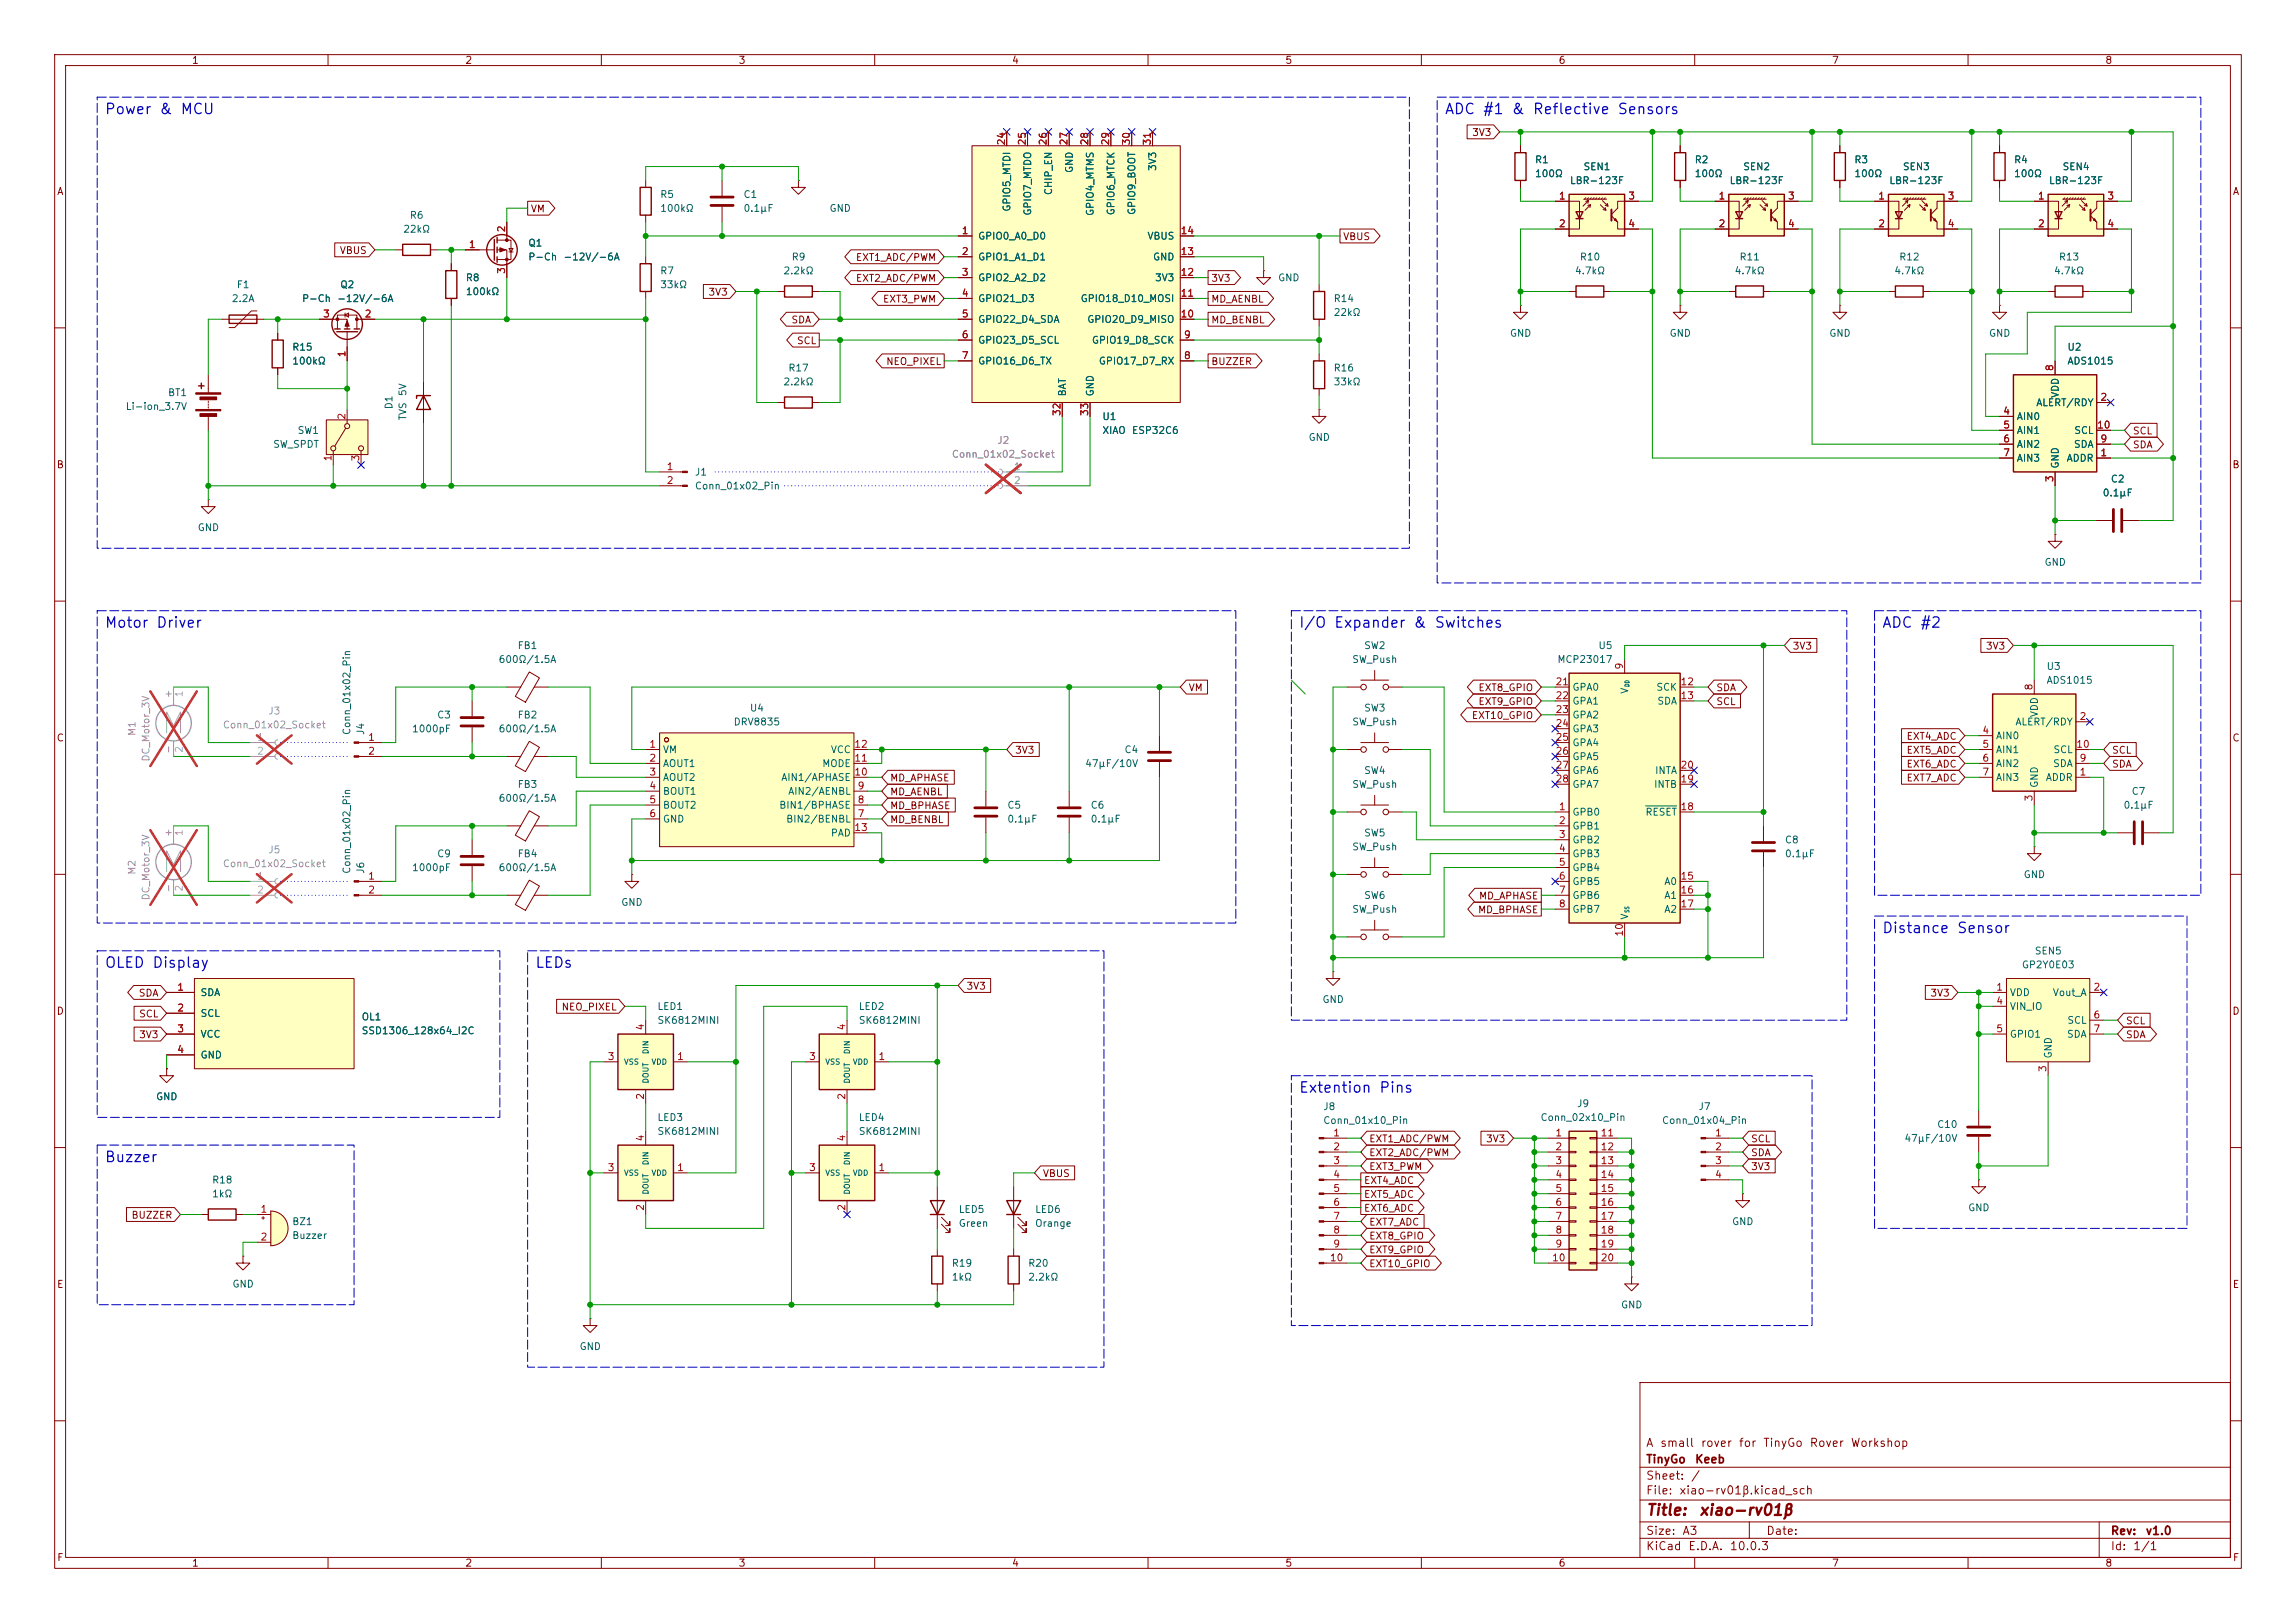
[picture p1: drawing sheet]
<svg xmlns="http://www.w3.org/2000/svg" width="420mm" height="297mm" viewBox="0 0 420 297" stroke-linecap="round" stroke-linejoin="round" font-family="sans-serif">
<defs><g id="words">
<g font-size="2" fill="#840000">
<text x="301" y="277.8">Title:</text>
<text x="310.7" y="277.8">xiao-rv01β</text>
</g>
<g font-size="1.9" fill="#0000c2">
<text x="19" y="21.4">Power &amp; MCU</text>
<text x="264.2" y="21.4">ADC #1 &amp; Reflective Sensors</text>
<text x="19" y="115.4">Motor Driver</text>
<text x="237.5" y="115.4">I/O Expander &amp; Switches</text>
<text x="344.2" y="115.4">ADC #2</text>
<text x="344.2" y="171.2">Distance Sensor</text>
<text x="19" y="177.6">OLED Display</text>
<text x="97.8" y="177.6">LEDs</text>
<text x="237.5" y="200.4">Extention Pins</text>
<text x="19" y="213.1">Buzzer</text>
</g>
<g font-size="1.5" fill="#840000">
<text x="301" y="268.1">TinyGo</text>
<text x="301" y="265.1">A</text>
<text x="303.6" y="265.1">small</text>
<text x="309.9" y="268.1">Keeb</text>
<text x="311" y="265.1">rover</text>
<text x="318" y="265.1">for</text>
<text x="322.4" y="265.1">TinyGo</text>
<text x="330.9" y="265.1">Rover</text>
<text x="338.4" y="265.1">Workshop</text>
<text x="301" y="273.8">File:</text>
<text x="301" y="271.1">Sheet:</text>
<text x="307.1" y="273.8">xiao-rv01β.kicad_sch</text>
<text x="309.2" y="271.1">/</text>
<text x="301" y="281.2">Size:</text>
<text x="307.6" y="281.2">A3</text>
<text x="323" y="281.2">Date:</text>
<text x="386" y="281.2">Rev:</text>
<text x="392.4" y="281.2">v1.0</text>
<text x="301" y="284">KiCad</text>
<text x="308.7" y="284">E.D.A.</text>
<text x="316.3" y="284">10.0.3</text>
<text x="386" y="284">Id:</text>
<text x="390.1" y="284">1/1</text>
</g>
<g font-size="1.3" fill="#840000">
<text x="35" y="12">1</text>
<text x="85" y="12">2</text>
<text x="135" y="12">3</text>
<text x="185" y="12">4</text>
<text x="235" y="12">5</text>
<text x="285" y="12">6</text>
<text x="335" y="12">7</text>
<text x="385" y="12">8</text>
<text x="269.2" y="25.2">3V3</text>
<text x="10.3" y="36">A</text>
<text x="408.3" y="36">A</text>
<text x="97" y="39.2">VM</text>
<text x="62" y="46.8">VBUS</text>
<text x="245.6" y="44.2">VBUS</text>
<text x="156.5" y="51.9">EXT2_ADC/PWM</text>
<text x="156.5" y="48.1">EXT1_ADC/PWM</text>
<text x="221.5" y="51.9">3V3</text>
<text x="129.5" y="54.4">3V3</text>
<text x="144.7" y="59.5">SDA</text>
<text x="161.4" y="55.7">EXT3_PWM</text>
<text x="221.5" y="59.5">MD_BENBL</text>
<text x="221.5" y="55.7">MD_AENBL</text>
<text x="145.7" y="63.3">SCL</text>
<text x="162" y="67.1">NEO_PIXEL</text>
<text x="221.5" y="67.1">BUZZER</text>
<text x="390" y="79.8">SCL</text>
<text x="390" y="82.3">SDA</text>
<text x="10.3" y="86">B</text>
<text x="408.2" y="86">B</text>
<text x="327.8" y="119.2">3V3</text>
<text x="363.2" y="119.2">3V3</text>
<text x="217.3" y="126.8">VM</text>
<text x="269.1" y="131.9">EXT10_GPIO</text>
<text x="270.3" y="129.3">EXT9_GPIO</text>
<text x="270.3" y="126.8">EXT8_GPIO</text>
<text x="313.8" y="129.3">SCL</text>
<text x="313.8" y="126.8">SDA</text>
<text x="10.3" y="136">C</text>
<text x="348.6" y="135.7">EXT4_ADC</text>
<text x="408.2" y="136">C</text>
<text x="162.7" y="143.3">MD_APHASE</text>
<text x="185.6" y="138.2">3V3</text>
<text x="348.6" y="138.2">EXT5_ADC</text>
<text x="348.6" y="143.3">EXT7_ADC</text>
<text x="348.6" y="140.8">EXT6_ADC</text>
<text x="386.2" y="140.8">SDA</text>
<text x="386.2" y="138.2">SCL</text>
<text x="162.7" y="145.8">MD_AENBL</text>
<text x="162.7" y="148.4">MD_BPHASE</text>
<text x="162.7" y="150.9">MD_BENBL</text>
<text x="270.3" y="167.4">MD_BPHASE</text>
<text x="270.4" y="164.9">MD_APHASE</text>
<text x="10.3" y="186">D</text>
<text x="25.3" y="182.7">SDA</text>
<text x="102.6" y="185.2">NEO_PIXEL</text>
<text x="176.7" y="181.4">3V3</text>
<text x="353" y="182.7">3V3</text>
<text x="408.2" y="186">D</text>
<text x="25.3" y="190.3">3V3</text>
<text x="25.3" y="186.5">SCL</text>
<text x="388.8" y="190.3">SDA</text>
<text x="388.8" y="187.8">SCL</text>
<text x="250.3" y="209.3">EXT1_ADC/PWM</text>
<text x="271.7" y="209.3">3V3</text>
<text x="320.2" y="209.3">SCL</text>
<text x="190.7" y="215.7">VBUS</text>
<text x="250.3" y="214.4">EXT3_PWM</text>
<text x="250.3" y="211.9">EXT2_ADC/PWM</text>
<text x="320.2" y="211.9">SDA</text>
<text x="320.2" y="214.4">3V3</text>
<text x="249.4" y="219.5">EXT5_ADC</text>
<text x="249.4" y="217">EXT4_ADC</text>
<text x="23.9" y="223.3">BUZZER</text>
<text x="249.4" y="222">EXT6_ADC</text>
<text x="250.3" y="227.1">EXT8_GPIO</text>
<text x="250.3" y="224.6">EXT7_ADC</text>
<text x="250.3" y="232.2">EXT10_GPIO</text>
<text x="250.3" y="229.7">EXT9_GPIO</text>
<text x="10.3" y="236">E</text>
<text x="408.3" y="236">E</text>
<text x="10.3" y="286">F</text>
<text x="35" y="287">1</text>
<text x="85" y="287">2</text>
<text x="135" y="287">3</text>
<text x="185" y="287">4</text>
<text x="235" y="287">5</text>
<text x="285" y="287">6</text>
<text x="335" y="287">7</text>
<text x="385" y="287">8</text>
<text x="408.3" y="286">F</text>
</g>
<g font-size="1.3" fill="#a90000">
<text x="184.1" y="26.7" transform="rotate(-90 184.1 26.7)">24</text>
<text x="187.9" y="26.7" transform="rotate(-90 187.9 26.7)">25</text>
<text x="191.7" y="26.7" transform="rotate(-90 191.7 26.7)">26</text>
<text x="195.6" y="26.7" transform="rotate(-90 195.6 26.7)">27</text>
<text x="199.4" y="26.7" transform="rotate(-90 199.4 26.7)">28</text>
<text x="203.2" y="26.7" transform="rotate(-90 203.2 26.7)">29</text>
<text x="207" y="26.7" transform="rotate(-90 207 26.7)">30</text>
<text x="210.8" y="26.7" transform="rotate(-90 210.8 26.7)">31</text>
<text x="285" y="36.8">1</text>
<text x="285" y="41.9">2</text>
<text x="297.7" y="36.8">3</text>
<text x="297.7" y="41.9">4</text>
<text x="314.3" y="36.8">1</text>
<text x="314.3" y="41.9">2</text>
<text x="327" y="36.8">3</text>
<text x="327" y="41.9">4</text>
<text x="343.5" y="36.8">1</text>
<text x="343.5" y="41.9">2</text>
<text x="356.2" y="36.8">3</text>
<text x="356.2" y="41.9">4</text>
<text x="372.7" y="36.8">1</text>
<text x="372.7" y="41.9">2</text>
<text x="385.4" y="36.8">3</text>
<text x="385.4" y="41.9">4</text>
<text x="85.7" y="45.7">1</text>
<text x="92.7" y="42.6" transform="rotate(-90 92.7 42.6)">2</text>
<text x="175.8" y="43.2">1</text>
<text x="175.8" y="47">2</text>
<text x="215.9" y="47">13</text>
<text x="215.9" y="43.2">14</text>
<text x="92.7" y="50.2" transform="rotate(-90 92.7 50.2)">3</text>
<text x="175.8" y="50.8">3</text>
<text x="215.9" y="50.8">12</text>
<text x="59" y="58.4">3</text>
<text x="66.6" y="58.4">2</text>
<text x="175.8" y="54.6">4</text>
<text x="175.8" y="58.4">5</text>
<text x="215.9" y="58.4">10</text>
<text x="215.9" y="54.6">11</text>
<text x="63.5" y="65.5" transform="rotate(-90 63.5 65.5)">1</text>
<text x="175.8" y="62.2">6</text>
<text x="216.5" y="62.2">9</text>
<text x="175.8" y="66">7</text>
<text x="216.5" y="66">8</text>
<text x="375.9" y="68" transform="rotate(-90 375.9 68)">8</text>
<text x="63.5" y="76.9" transform="rotate(-90 63.5 76.9)">2</text>
<text x="194.3" y="76.2" transform="rotate(-90 194.3 76.2)">32</text>
<text x="199.4" y="76.2" transform="rotate(-90 199.4 76.2)">33</text>
<text x="366.3" y="76.2">4</text>
<text x="384.1" y="73.6">2</text>
<text x="366.3" y="78.7">5</text>
<text x="366.3" y="81.3">6</text>
<text x="366.3" y="83.8">7</text>
<text x="383.5" y="78.7">10</text>
<text x="384.1" y="83.8">1</text>
<text x="384.1" y="81.3">9</text>
<text x="60.9" y="84.5" transform="rotate(-90 60.9 84.5)">1</text>
<text x="66" y="84.5" transform="rotate(-90 66 84.5)">3</text>
<text x="121.8" y="86.3">1</text>
<text x="121.8" y="88.9">2</text>
<text x="375.9" y="88.3" transform="rotate(-90 375.9 88.3)">3</text>
<text x="284.4" y="125.7">21</text>
<text x="297.2" y="122.6" transform="rotate(-90 297.2 122.6)">9</text>
<text x="307.3" y="125.7">12</text>
<text x="284.4" y="128.2">22</text>
<text x="284.4" y="130.8">23</text>
<text x="307.3" y="128.2">13</text>
<text x="372.1" y="126.4" transform="rotate(-90 372.1 126.4)">8</text>
<text x="67.2" y="135.9">1</text>
<text x="118.7" y="137.1">1</text>
<text x="156.2" y="137.1">12</text>
<text x="284.4" y="133.3">24</text>
<text x="284.4" y="135.9">25</text>
<text x="362.5" y="134.6">4</text>
<text x="362.5" y="137.1">5</text>
<text x="379.7" y="137.1">10</text>
<text x="380.3" y="132.1">2</text>
<text x="67.2" y="138.4">2</text>
<text x="118.7" y="139.7">2</text>
<text x="118.7" y="142.2">3</text>
<text x="156.2" y="142.2">10</text>
<text x="156.2" y="139.7">11</text>
<text x="284.4" y="138.4">26</text>
<text x="284.4" y="140.9">27</text>
<text x="284.4" y="143.5">28</text>
<text x="307.3" y="143.5">19</text>
<text x="307.3" y="140.9">20</text>
<text x="362.5" y="139.7">6</text>
<text x="362.5" y="142.2">7</text>
<text x="380.3" y="142.2">1</text>
<text x="380.3" y="139.7">9</text>
<text x="118.7" y="144.8">4</text>
<text x="118.7" y="147.3">5</text>
<text x="118.7" y="149.8">6</text>
<text x="156.8" y="149.8">7</text>
<text x="156.8" y="147.3">8</text>
<text x="156.8" y="144.8">9</text>
<text x="285" y="148.6">1</text>
<text x="307.3" y="148.6">18</text>
<text x="372.1" y="146.8" transform="rotate(-90 372.1 146.8)">3</text>
<text x="156.2" y="152.4">13</text>
<text x="285" y="151.1">2</text>
<text x="285" y="153.6">3</text>
<text x="67.2" y="161.3">1</text>
<text x="285" y="156.2">4</text>
<text x="285" y="158.7">5</text>
<text x="285" y="161.3">6</text>
<text x="307.3" y="161.3">15</text>
<text x="67.2" y="163.8">2</text>
<text x="285" y="163.8">7</text>
<text x="285" y="166.3">8</text>
<text x="307.3" y="163.8">16</text>
<text x="307.3" y="166.3">17</text>
<text x="297.2" y="171.5" transform="rotate(-90 297.2 171.5)">10</text>
<text x="32.3" y="181.6">1</text>
<text x="32.3" y="185.4">2</text>
<text x="365.1" y="181.6">1</text>
<text x="365.1" y="184.1">4</text>
<text x="382.8" y="181.6">2</text>
<text x="32.3" y="189.2">3</text>
<text x="118.1" y="188.7" transform="rotate(-90 118.1 188.7)">4</text>
<text x="154.9" y="188.7" transform="rotate(-90 154.9 188.7)">4</text>
<text x="365.1" y="189.2">5</text>
<text x="382.8" y="186.7">6</text>
<text x="382.8" y="189.2">7</text>
<text x="32.3" y="193">4</text>
<text x="111.1" y="194.3">3</text>
<text x="123.8" y="194.3">1</text>
<text x="147.9" y="194.3">3</text>
<text x="160.6" y="194.3">1</text>
<text x="374.6" y="196.3" transform="rotate(-90 374.6 196.3)">3</text>
<text x="118.1" y="201.4" transform="rotate(-90 118.1 201.4)">2</text>
<text x="154.9" y="201.4" transform="rotate(-90 154.9 201.4)">2</text>
<text x="118.1" y="209" transform="rotate(-90 118.1 209)">4</text>
<text x="154.9" y="209" transform="rotate(-90 154.9 209)">4</text>
<text x="243.8" y="208.3">1</text>
<text x="284.4" y="208.3">1</text>
<text x="292.7" y="208.3">11</text>
<text x="313.6" y="208.3">1</text>
<text x="111.1" y="214.6">3</text>
<text x="123.8" y="214.6">1</text>
<text x="147.9" y="214.6">3</text>
<text x="160.6" y="214.6">1</text>
<text x="243.8" y="210.8">2</text>
<text x="243.8" y="213.3">3</text>
<text x="243.8" y="215.9">4</text>
<text x="284.4" y="210.8">2</text>
<text x="284.4" y="213.3">3</text>
<text x="284.4" y="215.9">4</text>
<text x="292.7" y="210.8">12</text>
<text x="292.7" y="213.3">13</text>
<text x="292.7" y="215.9">14</text>
<text x="313.6" y="210.8">2</text>
<text x="313.6" y="213.3">3</text>
<text x="313.6" y="215.9">4</text>
<text x="118.1" y="221.7" transform="rotate(-90 118.1 221.7)">2</text>
<text x="154.9" y="221.7" transform="rotate(-90 154.9 221.7)">2</text>
<text x="243.8" y="218.4">5</text>
<text x="243.8" y="221">6</text>
<text x="284.4" y="218.4">5</text>
<text x="284.4" y="221">6</text>
<text x="292.7" y="218.4">15</text>
<text x="292.7" y="221">16</text>
<text x="47.6" y="222.2">1</text>
<text x="47.6" y="227.3">2</text>
<text x="243.8" y="223.5">7</text>
<text x="243.8" y="226">8</text>
<text x="284.4" y="223.5">7</text>
<text x="284.4" y="226">8</text>
<text x="292.7" y="223.5">17</text>
<text x="292.7" y="226">18</text>
<text x="243.2" y="231.1">10</text>
<text x="243.8" y="228.6">9</text>
<text x="283.8" y="231.1">10</text>
<text x="284.4" y="228.6">9</text>
<text x="292.7" y="228.6">19</text>
<text x="292.7" y="231.1">20</text>
</g>
<g font-size="1.3" fill="#006464">
<text x="192.7" y="35.8" transform="rotate(-90 192.7 35.8)">CHIP_EN</text>
<text x="196.6" y="31.8" transform="rotate(-90 196.6 31.8)">GND</text>
<text x="211.8" y="31.4" transform="rotate(-90 211.8 31.4)">3V3</text>
<text x="280.7" y="30.2">R1</text>
<text x="280.7" y="32.7">100Ω</text>
<text x="287.1" y="34">LBR-123F</text>
<text x="289.5" y="31.5">SEN1</text>
<text x="309.9" y="30.2">R2</text>
<text x="309.9" y="32.7">100Ω</text>
<text x="316.3" y="34">LBR-123F</text>
<text x="318.8" y="31.5">SEN2</text>
<text x="339.1" y="30.2">R3</text>
<text x="339.1" y="32.7">100Ω</text>
<text x="345.5" y="34">LBR-123F</text>
<text x="348" y="31.5">SEN3</text>
<text x="368.3" y="30.2">R4</text>
<text x="368.3" y="32.7">100Ω</text>
<text x="374.7" y="34">LBR-123F</text>
<text x="377.2" y="31.5">SEN4</text>
<text x="74.9" y="40.3">R6</text>
<text x="120.7" y="36.5">R5</text>
<text x="120.7" y="39.1">100kΩ</text>
<text x="135.9" y="36.5">C1</text>
<text x="135.9" y="39.1">0.1μF</text>
<text x="151.6" y="39.1">GND</text>
<text x="185.1" y="38.8" transform="rotate(-90 185.1 38.8)">GPIO5_MTDI</text>
<text x="188.9" y="39.6" transform="rotate(-90 188.9 39.6)">GPIO7_MTDO</text>
<text x="200.4" y="39.6" transform="rotate(-90 200.4 39.6)">GPIO4_MTMS</text>
<text x="204.2" y="39.5" transform="rotate(-90 204.2 39.5)">GPIO6_MTCK</text>
<text x="208" y="39.4" transform="rotate(-90 208 39.4)">GPIO9_BOOT</text>
<text x="73.6" y="42.9">22kΩ</text>
<text x="96.5" y="45.4">Q1</text>
<text x="96.5" y="48">P-Ch</text>
<text x="103" y="48">-12V/-6A</text>
<text x="144.7" y="48">R9</text>
<text x="178.8" y="44.2">GPIO0_A0_D0</text>
<text x="178.8" y="48">GPIO1_A1_D1</text>
<text x="209.8" y="44.2">VBUS</text>
<text x="210.8" y="48">GND</text>
<text x="288.9" y="48">R10</text>
<text x="318.1" y="48">R11</text>
<text x="347.3" y="48">R12</text>
<text x="376.5" y="48">R13</text>
<text x="43.2" y="53">F1</text>
<text x="62.1" y="53">Q2</text>
<text x="85.1" y="51.8">R8</text>
<text x="120.7" y="50.5">R7</text>
<text x="120.7" y="53">33kΩ</text>
<text x="143.2" y="50.5">2.2kΩ</text>
<text x="178.8" y="51.8">GPIO2_A2_D2</text>
<text x="211.2" y="51.8">3V3</text>
<text x="233.7" y="51.8">GND</text>
<text x="288" y="50.5">4.7kΩ</text>
<text x="317.2" y="50.5">4.7kΩ</text>
<text x="346.4" y="50.5">4.7kΩ</text>
<text x="375.6" y="50.5">4.7kΩ</text>
<text x="42.3" y="55.6">2.2A</text>
<text x="55.1" y="55.6">P-Ch</text>
<text x="61.6" y="55.6">-12V/-6A</text>
<text x="85.1" y="54.3">100kΩ</text>
<text x="178.8" y="55.6">GPIO21_D3</text>
<text x="178.8" y="59.4">GPIO22_D4_SDA</text>
<text x="197.6" y="55.6">GPIO18_D10_MOSI</text>
<text x="198.8" y="59.4">GPIO20_D9_MISO</text>
<text x="243.8" y="58.1">22kΩ</text>
<text x="243.8" y="55.6">R14</text>
<text x="53.3" y="64.5">R15</text>
<text x="178.8" y="63.2">GPIO23_D5_SCL</text>
<text x="199.6" y="63.2">GPIO19_D8_SCK</text>
<text x="276.1" y="61.9">GND</text>
<text x="305.3" y="61.9">GND</text>
<text x="334.5" y="61.9">GND</text>
<text x="363.7" y="61.9">GND</text>
<text x="378.1" y="64.5">U2</text>
<text x="53.3" y="67">100kΩ</text>
<text x="143.2" y="70.8">2.2kΩ</text>
<text x="144.1" y="68.3">R17</text>
<text x="178.8" y="67">GPIO16_D6_TX</text>
<text x="200.9" y="67">GPIO17_D7_RX</text>
<text x="243.8" y="70.8">33kΩ</text>
<text x="243.8" y="68.3">R16</text>
<text x="378.1" y="67">ADS1015</text>
<text x="22.9" y="75.3">Li-ion_3.7V</text>
<text x="30.6" y="72.8">BT1</text>
<text x="72.1" y="75" transform="rotate(-90 72.1 75)">D1</text>
<text x="74.6" y="77" transform="rotate(-90 74.6 77)">TVS</text>
<text x="74.6" y="72.6" transform="rotate(-90 74.6 72.6)">5V</text>
<text x="195.3" y="72.6" transform="rotate(-90 195.3 72.6)">BAT</text>
<text x="200.4" y="72.6" transform="rotate(-90 200.4 72.6)">GND</text>
<text x="201.5" y="77.2">U1</text>
<text x="368.8" y="77.2">AIN0</text>
<text x="372.4" y="74.6">ALERT/RDY</text>
<text x="376.9" y="72.9" transform="rotate(-90 376.9 72.9)">VDD</text>
<text x="49.9" y="82.3">SW_SPDT</text>
<text x="54.3" y="79.7">SW1</text>
<text x="201.5" y="79.7">XIAO</text>
<text x="206.9" y="79.7">ESP32C6</text>
<text x="239.3" y="81">GND</text>
<text x="368.8" y="79.7">AIN1</text>
<text x="368.8" y="82.3">AIN2</text>
<text x="379.3" y="82.3">SDA</text>
<text x="379.3" y="79.7">SCL</text>
<text x="127" y="87.3">J1</text>
<text x="127" y="89.9">Conn_01x02_Pin</text>
<text x="368.8" y="84.8">AIN3</text>
<text x="376.9" y="85.9" transform="rotate(-90 376.9 85.9)">GND</text>
<text x="377.9" y="84.8">ADDR</text>
<text x="386" y="88.6">C2</text>
<text x="384.5" y="91.1">0.1μF</text>
<text x="36.1" y="97.5">GND</text>
<text x="373.9" y="103.8">GND</text>
<text x="94.6" y="119.1">FB1</text>
<text x="249.4" y="119.1">SW2</text>
<text x="292.3" y="119.1">U5</text>
<text x="91.1" y="121.6">600Ω/1.5A</text>
<text x="247.2" y="121.6">SW_Push</text>
<text x="284.8" y="121.6">MCP23017</text>
<text x="374.3" y="125.4">ADS1015</text>
<text x="374.3" y="122.9">U3</text>
<text x="79.9" y="131.8">C3</text>
<text x="94.6" y="131.8">FB2</text>
<text x="137.1" y="130.5">U4</text>
<text x="249.4" y="130.5">SW3</text>
<text x="287.5" y="126.7">GPA0</text>
<text x="287.5" y="129.2">GPA1</text>
<text x="287.5" y="131.8">GPA2</text>
<text x="298.2" y="127.1" transform="rotate(-90 298.2 127.1)">V</text>
<text x="302.9" y="126.7">SCK</text>
<text x="303.1" y="129.2">SDA</text>
<text x="373.1" y="131.3" transform="rotate(-90 373.1 131.3)">VDD</text>
<text x="64.4" y="134.6" transform="rotate(-90 64.4 134.6)">Conn_01x02_Pin</text>
<text x="66.9" y="134.6" transform="rotate(-90 66.9 134.6)">J4</text>
<text x="75.3" y="134.3">1000pF</text>
<text x="91.1" y="134.3">600Ω/1.5A</text>
<text x="134.1" y="133.1">DRV8835</text>
<text x="247.2" y="133.1">SW_Push</text>
<text x="287.5" y="134.3">GPA3</text>
<text x="287.5" y="136.9">GPA4</text>
<text x="365" y="135.6">AIN0</text>
<text x="368.6" y="133.1">ALERT/RDY</text>
<text x="121.2" y="138.1">VM</text>
<text x="121.2" y="140.7">AOUT1</text>
<text x="121.2" y="143.2">AOUT2</text>
<text x="142.8" y="143.2">AIN1/APHASE</text>
<text x="150.3" y="140.7">MODE</text>
<text x="151.9" y="138.1">VCC</text>
<text x="198.4" y="140.7">47µF/10V</text>
<text x="205.6" y="138.1">C4</text>
<text x="249.4" y="141.9">SW4</text>
<text x="287.5" y="139.4">GPA5</text>
<text x="287.5" y="141.9">GPA6</text>
<text x="302.6" y="141.9">INTA</text>
<text x="365" y="138.1">AIN1</text>
<text x="365" y="140.7">AIN2</text>
<text x="365" y="143.2">AIN3</text>
<text x="374.1" y="143.2">ADDR</text>
<text x="375.5" y="140.7">SDA</text>
<text x="375.5" y="138.1">SCL</text>
<text x="91.1" y="147">600Ω/1.5A</text>
<text x="94.6" y="144.5">FB3</text>
<text x="121.2" y="145.8">BOUT1</text>
<text x="121.2" y="148.3">BOUT2</text>
<text x="142.4" y="148.3">BIN1/BPHASE</text>
<text x="144.1" y="145.8">AIN2/AENBL</text>
<text x="184.2" y="148.3">C5</text>
<text x="199.4" y="148.3">C6</text>
<text x="247.2" y="144.5">SW_Push</text>
<text x="287.5" y="149.6">GPB0</text>
<text x="287.5" y="144.5">GPA7</text>
<text x="300.9" y="149.6">RESET</text>
<text x="302.5" y="144.5">INTB</text>
<text x="373.1" y="144.3" transform="rotate(-90 373.1 144.3)">GND</text>
<text x="388.3" y="148.3">0.1μF</text>
<text x="389.8" y="145.8">C7</text>
<text x="121.2" y="150.8">GND</text>
<text x="143.7" y="150.8">BIN2/BENBL</text>
<text x="151.9" y="153.4">PAD</text>
<text x="184.2" y="150.8">0.1μF</text>
<text x="199.4" y="150.8">0.1μF</text>
<text x="247.2" y="155.9">SW_Push</text>
<text x="249.4" y="153.4">SW5</text>
<text x="287.5" y="152.1">GPB1</text>
<text x="287.5" y="154.6">GPB2</text>
<text x="326.4" y="154.6">C8</text>
<text x="64.4" y="160" transform="rotate(-90 64.4 160)">Conn_01x02_Pin</text>
<text x="66.9" y="160" transform="rotate(-90 66.9 160)">J6</text>
<text x="75.3" y="159.7">1000pF</text>
<text x="79.9" y="157.2">C9</text>
<text x="91.1" y="159.7">600Ω/1.5A</text>
<text x="94.6" y="157.2">FB4</text>
<text x="287.5" y="157.2">GPB3</text>
<text x="287.5" y="159.7">GPB4</text>
<text x="326.4" y="157.2">0.1μF</text>
<text x="370.1" y="161">GND</text>
<text x="113.5" y="166.1">GND</text>
<text x="247.2" y="167.3">SW_Push</text>
<text x="249.4" y="164.8">SW6</text>
<text x="287.5" y="162.3">GPB5</text>
<text x="287.5" y="164.8">GPB6</text>
<text x="287.5" y="167.3">GPB7</text>
<text x="304.3" y="162.3">A0</text>
<text x="304.3" y="164.8">A1</text>
<text x="304.3" y="167.3">A2</text>
<text x="298.2" y="168.4" transform="rotate(-90 298.2 168.4)">V</text>
<text x="369.7" y="177.5">GP2Y0E03</text>
<text x="372.1" y="175">SEN5</text>
<text x="36.6" y="182.6">SDA</text>
<text x="120.2" y="185.1">LED1</text>
<text x="157" y="185.1">LED2</text>
<text x="241.8" y="183.9">GND</text>
<text x="367.5" y="182.6">VDD</text>
<text x="367.5" y="185.1">VIN_IO</text>
<text x="375.4" y="182.6">Vout_A</text>
<text x="36.6" y="186.4">SCL</text>
<text x="36.6" y="190.2">VCC</text>
<text x="66" y="187">OL1</text>
<text x="66" y="189.6">SSD1306_128x64_I2C</text>
<text x="120.2" y="187.7">SK6812MINI</text>
<text x="157" y="187.7">SK6812MINI</text>
<text x="367.5" y="190.2">GPIO1</text>
<text x="378" y="190.2">SDA</text>
<text x="378.1" y="187.7">SCL</text>
<text x="36.6" y="194">GND</text>
<text x="375.6" y="193.8" transform="rotate(-90 375.6 193.8)">GND</text>
<text x="28.4" y="201.6">GND</text>
<text x="241.9" y="203.4">J8</text>
<text x="288.4" y="202.9">J9</text>
<text x="310.6" y="203.4">J7</text>
<text x="120.2" y="205.4">LED3</text>
<text x="120.2" y="208">SK6812MINI</text>
<text x="157" y="205.4">LED4</text>
<text x="157" y="208">SK6812MINI</text>
<text x="241.9" y="206">Conn_01x10_Pin</text>
<text x="281.7" y="205.4">Conn_02x10_Pin</text>
<text x="303.9" y="206">Conn_01x04_Pin</text>
<text x="348.3" y="209.3">47µF/10V</text>
<text x="354.2" y="206.7">C10</text>
<text x="38.7" y="216.9">R18</text>
<text x="38.7" y="219.4">1kΩ</text>
<text x="359.9" y="222">GND</text>
<text x="53.3" y="224.5">BZ1</text>
<text x="53.3" y="227">Buzzer</text>
<text x="175.3" y="222.3">LED5</text>
<text x="175.3" y="224.8">Green</text>
<text x="189.2" y="224.8">Orange</text>
<text x="189.2" y="222.3">LED6</text>
<text x="316.7" y="224.5">GND</text>
<text x="174" y="232.1">R19</text>
<text x="188" y="232.1">R20</text>
<text x="42.4" y="235.9">GND</text>
<text x="174" y="234.7">1kΩ</text>
<text x="188" y="234.7">2.2kΩ</text>
<text x="296.4" y="239.7">GND</text>
<text x="105.9" y="247.4">GND</text>
</g>
<g font-size="1.3" fill="#989898">
<text x="182.3" y="81.5">J2</text>
<text x="174" y="84.1">Conn_01x02_Socket</text>
<text x="31.7" y="127.9" transform="rotate(-90 31.7 127.9)">+</text>
<text x="49" y="131.1">J3</text>
<text x="25.1" y="134.8" transform="rotate(-90 25.1 134.8)">M1</text>
<text x="40.7" y="133.6">Conn_01x02_Socket</text>
<text x="27.6" y="139.5" transform="rotate(-90 27.6 139.5)">DC_Motor_3V</text>
<text x="31.7" y="138" transform="rotate(-90 31.7 138)">-</text>
<text x="31.7" y="153.3" transform="rotate(-90 31.7 153.3)">+</text>
<text x="25.1" y="160.2" transform="rotate(-90 25.1 160.2)">M2</text>
<text x="40.7" y="159">Conn_01x02_Socket</text>
<text x="49" y="156.5">J5</text>
<text x="27.6" y="164.9" transform="rotate(-90 27.6 164.9)">DC_Motor_3V</text>
<text x="31.7" y="163.4" transform="rotate(-90 31.7 163.4)">-</text>
</g>
<g font-size="1.3" fill="#aaa">
<text x="185.3" y="86.3">1</text>
<text x="185.3" y="88.9">2</text>
<text x="33.7" y="127.7" transform="rotate(-90 33.7 127.7)">1</text>
<text x="33.7" y="137.9" transform="rotate(-90 33.7 137.9)">2</text>
<text x="46.9" y="135.9">1</text>
<text x="46.9" y="138.4">2</text>
<text x="33.7" y="153.1" transform="rotate(-90 33.7 153.1)">1</text>
<text x="46.9" y="161.3">1</text>
<text x="33.7" y="163.3" transform="rotate(-90 33.7 163.3)">2</text>
<text x="46.9" y="163.8">2</text>
</g>
<g font-size="1" fill="#006464">
<text x="114" y="195.1">VSS</text>
<text x="118.9" y="193" transform="rotate(-90 118.9 193)">DIN</text>
<text x="119.1" y="195.1">VDD</text>
<text x="150.9" y="195.1">VSS</text>
<text x="155.7" y="193" transform="rotate(-90 155.7 193)">DIN</text>
<text x="155.9" y="195.1">VDD</text>
<text x="118.9" y="198.4" transform="rotate(-90 118.9 198.4)">DOUT</text>
<text x="155.7" y="198.4" transform="rotate(-90 155.7 198.4)">DOUT</text>
<text x="114" y="215.4">VSS</text>
<text x="118.9" y="213.3" transform="rotate(-90 118.9 213.3)">DIN</text>
<text x="119.1" y="215.4">VDD</text>
<text x="150.9" y="215.4">VSS</text>
<text x="155.7" y="213.3" transform="rotate(-90 155.7 213.3)">DIN</text>
<text x="155.9" y="215.4">VDD</text>
<text x="118.9" y="218.7" transform="rotate(-90 118.9 218.7)">DOUT</text>
<text x="155.7" y="218.7" transform="rotate(-90 155.7 218.7)">DOUT</text>
</g>
<g font-size=".8" fill="#006464">
<text x="298.2" y="125.8" transform="rotate(-90 298.2 125.8)">DD</text>
<text x="298.2" y="167.1" transform="rotate(-90 298.2 167.1)">SS</text>
</g>
</g></defs>
<g fill="none" stroke="#840000" stroke-width=".18">
<path d="M10 10h400v277h-400zM12 12h396v273h-396zM60 10v2M110 10v2M160 10v2M210 10v2M260 10v2M310 10v2M360 10v2M10 60h2M408 60h2M10 110h2"/>
<path d="M408 110h2M10 160h2M408 160h2M10 210h2M408 210h2M300 253h108v32h-108zM10 260h2M300 278.5h108M300 274.5h108M300 268.5h108M320 278.5v3M384 278.5v6.5"/>
<path d="M408 260h2M60 285v2M110 285v2M160 285v2M210 285v2M260 285v2M300 281.5h108M310 285v2M360 285v2"/>
</g>
<path d="M287 123.2h20.3v45.7h-20.3z" fill="#ffffc2"/>
<path d="M287 123.2h20.3v45.7h-20.3z" fill="none" stroke="#840000" stroke-width=".25"/>
<g fill="none" stroke="#840000" stroke-width=".18">
<path d="M284.5 125.7h2.5M284.5 128.3h2.5M284.5 130.8h2.5M284.5 133.4h2.5M284.5 135.9h2.5M284.5 138.4h2.5M297.2 120.7v2.5M307.3 125.7h2.6M307.3 128.3h2.6M284.5 148.6h2.5M284.5 151.1h2.5M284.5 153.7h2.5"/>
<path d="M284.5 156.2h2.5M284.5 158.8h2.5M284.5 143.5h2.5M284.5 141h2.5M307.3 148.6h2.6M307.3 143.5h2.6M307.3 141h2.6M284.5 161.3h2.5M284.5 163.8h2.5M284.5 166.4h2.5M297.2 168.9v2.6M307.3 161.3h2.6"/>
<path d="M307.3 163.8h2.6M307.3 166.4h2.6"/>
</g>
<path d="M301 147.5h5.7" fill="none" stroke="#006464" stroke-width=".18"/>
<path d="M374.6 35.6h10.2v7.6h-10.2z" fill="#ffffc2"/>
<g fill="none" stroke="#840000" stroke-width=".18">
<path d="M372.1 36.8h4.5v5.1h-4.5M377.3 36.4h4.2M377.7 36.8l.5-.1-1 1M377.7 36.2l-.3 .2M378.1 37.6l.5-.1-1 1M378.2 36.2l-.2 .2M378.2 36.7l-.1 .5M378.6 37.5l-.1 .5M378.7 36.2l-.2 .2M379.2 36.2l-.2 .2M379.7 36.2l-.2 .2M380.2 36.2l-.2 .2"/>
<path d="M380.4 37.5l1 1-.1-.5M380.7 36.7l1.1 1-.2-.5M380.7 36.2l-.2 .2M380.9 38.4l.5 .1M381.3 36.2l-.3 .2M381.3 37.6l.5 .1M382.4 39.5l1.1 1.1v1.3h3.8M387.3 36.8h-3.8v1.3l-1.1 1.1M278.1 55.9v1.3h1.3l-1.3 1.2-1.2-1.2h1.2M278.1 55.9h.1M287 53.3h1.3M293.4 53.3h1.2"/>
<path d="M307.3 55.9v1.3h1.3l-1.3 1.2-1.2-1.2h1.2M307.3 55.9h.1M316.2 53.3h1.3M322.6 53.3h1.2M336.5 55.9v1.3h1.3l-1.3 1.2-1.2-1.2h1.2M336.5 55.9h.1M345.4 53.3h1.3M351.8 53.3h1.3M365.8 55.9v1.3h1.2l-1.2 1.2-1.3-1.2h1.3M365.8 55.9h.1M374.6 53.3h1.3M381 53.3h1.3"/>
<path d="M382.9 40.3l.3-.3 .2 .5zM120.6 86.4h4.3M120.6 88.9h4.3M375.9 97.8v1.3h1.3l-1.3 1.2-1.3-1.2h1.3M375.9 97.8h.1M383.5 95.3h2.8M388.4 95.3h2.8M65.6 161.3h4.2M65.6 163.8h4.2M115.6 160v1.3h1.2l-1.2 1.3-1.3-1.3h1.3M115.6 160h.1M246.4 171.5h2.5"/>
<path d="M248.9 170.2h5.1M251.5 168.4v1.8M254 171.5h2.5M36.8 222.2h1.3M43.2 222.2h1.2M44.4 229.9v1.2h1.3l-1.3 1.3-1.2-1.3h1.2M44.4 229.9h.1"/>
<circle cx="249.4" cy="171.5" r=".51"/>
<circle cx="253.5" cy="171.5" r=".51"/>
</g>
<path d="M374.6 35.6h10.2v7.6h-10.2zM375.9 38.7h1.3l-.6 1.3zM288.3 52.3h5.1v2.1h-5.1zM317.5 52.3h5.1v2.1h-5.1zM346.7 52.3h5.1v2.1h-5.1zM375.9 52.3h5.1v2.1h-5.1zM375.9 40h1.3M38.1 221.2h5.1v2.1h-5.1z" fill="none" stroke="#840000" stroke-width=".25"/>
<path d="M382.4 38.4v2" fill="none" stroke="#840000" stroke-width=".36"/>
<path d="M45.7 135.9h4.6M45.7 138.4h4.6M50.8 135.4l-.4 .1-.1 .4 .1 .3 .4 .2M50.8 137.9l-.4 .2-.1 .3 .1 .4 .4 .1M30.5 159.5v-3.8l1.2 2.5 1.3-2.5v3.8M31.7 151.1v3.4M31.7 161v2.8M45.7 161.3h4.6M45.7 163.8h4.6M50.8 160.8l-.4 .1-.1 .4 .1 .3 .4 .2M50.8 163.3l-.4 .2-.1 .3 .1 .4 .4 .1" fill="none" stroke="#a1a1a1" stroke-width=".18"/>
<path d="M47 134.6l6.3 5.2M53.3 134.6l-6.3 5.2M27.5 151.9l8.5 13.7M36 151.9l-8.5 13.7M47 160l6.3 5.2M53.3 160l-6.3 5.2" fill="none" stroke="#e12e31" stroke-width=".46"/>
<circle cx="31.7" cy="157.7" r="3.3" fill="none" stroke="#a1a1a1" stroke-width=".25"/>
<g fill="#840000" stroke="#840000" stroke-width=".18">
<path d="M64.8 161.2h.8v.2h-.8z"/>
<path d="M64.8 163.7h.8v.3h-.8z"/>
<path d="M124.9 86.2h.8v.3h-.8z"/>
<path d="M124.9 88.8h.8v.2h-.8z"/>
</g>
<path d="M386.6 93.2v4.1M388.1 93.2v4.1" fill="none" stroke="#840000" stroke-width=".51"/>
<path d="M35.6 179.1h29.2v16.5h-29.2z" fill="#ffffc2"/>
<path d="M35.6 179.1h29.2v16.5h-29.2zM30.5 181.6h5.1M30.5 185.4h5.1M30.5 189.2h5.1M30.5 193h5.1" fill="none" stroke="#840000" stroke-width=".18"/>
<path d="M113 209.6h10.2v10.1h-10.2z" fill="#ffffc2"/>
<path d="M113 209.6h10.2v10.1h-10.2zM170.2 219.7h2.5l-1.3 2.5zM170.2 222.2h2.5" fill="none" stroke="#840000" stroke-width=".25"/>
<path d="M110.5 214.6h2.5M118.1 207v2.6M118.1 219.7v2.5M123.2 214.6h2.5M171.4 217.2v7.6M172.2 224l1.5 1.6v-.8v.8h-.7M172.2 222.8l1.5 1.5v-.8v.8h-.7" fill="none" stroke="#840000" stroke-width=".18"/>
<path d="M345.4 35.6h10.2v7.6h-10.2z" fill="#ffffc2"/>
<g fill="none" stroke="#840000" stroke-width=".18">
<path d="M342.9 36.8h4.4v5.1h-4.4M348.1 36.4h4.2M348.5 36.8l.5-.1-1 1M348.5 36.2l-.3 .2M348.9 37.6l.5-.1-1 1M349 36.2l-.3 .2M349 36.7l-.1 .5M349.4 37.5l-.2 .5M349.5 36.2l-.3 .2M350 36.2l-.2 .2M350.5 36.2l-.2 .2M351 36.2l-.2 .2"/>
<path d="M351.2 37.5l1 1-.2-.5M351.5 36.7l1.1 1-.2-.5M351.5 36.2l-.2 .2M351.7 38.4l.5 .1M352 36.2l-.2 .2M352 37.6l.6 .1M353.2 39.5l1.1 1.1v1.3h3.8M358.1 36.8h-3.8v1.3l-1.1 1.1M353.7 40.3l.2-.3 .3 .5zM246.4 148.6h2.5M248.9 147.3h5.1M251.5 145.5v1.8"/>
<path d="M254 148.6h2.5M30.5 195.6v1.3h1.2l-1.2 1.2-1.3-1.2h1.3M30.5 195.6h.1M318.8 218.4v1.3h1.2l-1.2 1.3-1.3-1.3h1.3M318.8 218.4h.1M361.9 203.2v2.8M361.9 208v2.8M47 222.2h2.5M47 227.3h2.5M47.9 222.9h.5M48.1 222.6v.5M49.5 221.6a3.2 3.2 0 0 1 3.2 3.2 3.2 3.2 0 0 1-3.2 3.2z"/>
<circle cx="249.4" cy="148.6" r=".51"/>
<circle cx="253.5" cy="148.6" r=".51"/>
</g>
<path d="M345.4 35.6h10.2v7.6h-10.2zM346.7 38.7h1.3l-.7 1.3zM346.7 40h1.3" fill="none" stroke="#840000" stroke-width=".25"/>
<path d="M353.2 38.4v2" fill="none" stroke="#840000" stroke-width=".36"/>
<path d="M49.5 221.6a3.2 3.2 0 0 1 3.2 3.2 3.2 3.2 0 0 1-3.2 3.2z" fill="#ffffc2" stroke="#ffffc2" stroke-width=".18"/>
<path d="M49.5 221.6v6.4" fill="none" stroke="#ffffc2" stroke-width=".18"/>
<path d="M359.9 207.8h4.1M359.9 206.2h4.1" fill="none" stroke="#840000" stroke-width=".51"/>
<path d="M287 35.6h10.2v7.6h-10.2z" fill="#ffffc2"/>
<g fill="none" stroke="#840000" stroke-width=".18">
<path d="M284.5 36.8h4.4v5.1h-4.4M289.7 36.4h4.2M290.1 36.8l.5-.1-1 1M290.1 36.2l-.3 .2M290.4 37.6l.6-.1-1.1 1M290.6 36.2l-.3 .2M290.6 36.7l-.2 .5M291 37.5l-.2 .5M291.1 36.2l-.3 .2M291.6 36.2l-.3 .2M292.1 36.2l-.3 .2M292.6 36.2l-.2 .2"/>
<path d="M292.7 37.5l1.1 1-.2-.5M293.1 36.7l1 1-.1-.5M293.1 36.2l-.2 .2M293.2 38.4l.6 .1M293.6 36.2l-.2 .2M293.6 37.6l.5 .1M294.8 39.5l1.1 1.1v1.3h3.8M299.7 36.8h-3.8v1.3l-1.1 1.1M307.3 26.7v1.2M307.3 33v1.3M295.3 40.3l.2-.3 .3 .5zM86.4 128.3v2.8"/>
<path d="M86.4 133.1v2.8M246.4 125.7h2.5M246.4 137.2h2.5M248.9 124.5h5.1M248.9 135.9h5.1M251.5 122.7v1.8M251.5 134.1v1.8M254 125.7h2.5M254 137.2h2.5M361.9 215.9v1.3h1.3l-1.3 1.2-1.2-1.2h1.2M361.9 215.9h.1"/>
<circle cx="249.4" cy="137.2" r=".51"/>
<circle cx="249.4" cy="125.7" r=".51"/>
<circle cx="253.5" cy="137.2" r=".51"/>
<circle cx="253.5" cy="125.7" r=".51"/>
</g>
<path d="M287 35.6h10.2v7.6h-10.2zM288.3 38.7h1.3l-.7 1.3zM306.3 27.9h2.1v5.1h-2.1zM288.3 40h1.3" fill="none" stroke="#840000" stroke-width=".25"/>
<path d="M294.8 38.4v2" fill="none" stroke="#840000" stroke-width=".36"/>
<path d="M84.3 132.8h4.1M84.3 131.3h4.1" fill="none" stroke="#840000" stroke-width=".51"/>
<path d="M367 179.1h15.3v15.2h-15.3z" fill="#ffffc2"/>
<g fill="none" stroke="#840000" stroke-width=".18">
<path d="M336.5 26.7v1.2M336.5 33v1.3M92.7 138.4h2.5M96.8 135.7l1.9 1.1-2.6 4.4-1.8-1.1zM97.7 138.4h2.6M92.7 151.1h2.5M96.8 148.4l1.9 1.1-2.6 4.4-1.8-1.1zM97.7 151.1h2.6M180.3 144.8v2.8M180.3 149.6v2.8M248.9 158.8h5.1M251.5 157v1.8"/>
<path d="M92.7 163.8h2.5M96.8 161.1l1.9 1.1-2.6 4.4-1.8-1.1zM97.7 163.8h2.6M246.4 160h2.5M254 160h2.5M367 179.1h15.3v15.2h-15.3zM364.5 181.6h2.5M364.5 184.2h2.5M364.5 189.2h2.5M374.6 194.3v2.6M382.3 181.6h2.5M382.3 189.2h2.5"/>
<path d="M382.3 186.7h2.5M185.4 217.2v7.6M242.2 208.3h4.2M242.2 210.8h4.2M242.2 213.4h4.2M242.2 215.9h4.2M242.2 218.4h4.2M312 208.3h4.2M312 210.8h4.2M312 213.4h4.2M312 215.9h4.2M171.4 228.6v1.3"/>
<path d="M171.4 234.9v1.3M186.2 224l1.5 1.6v-.8v.8h-.8M186.2 222.8l1.5 1.5v-.8v.8h-.8M242.2 221h4.2M242.2 223.5h4.2M242.2 226.1h4.2M242.2 228.6h4.2M242.2 231.1h4.2M298.4 233.7v1.2h1.3l-1.3 1.3-1.2-1.3h1.2M298.4 233.7h.1M107.9 241.3v1.3h-1.2l1.2 1.2 1.3-1.2h-1.3M107.9 241.3h.1"/>
<circle cx="249.4" cy="160" r=".51"/>
<circle cx="253.5" cy="160" r=".51"/>
</g>
<g fill="#840000" stroke="#840000" stroke-width=".18">
<path d="M241.3 208.2h.9v.2h-.9z"/>
<path d="M241.3 210.7h.9v.2h-.9z"/>
<path d="M241.3 213.2h.9v.3h-.9z"/>
<path d="M241.3 215.8h.9v.2h-.9z"/>
<path d="M241.3 218.3h.9v.3h-.9z"/>
<path d="M241.3 220.9h.9v.2h-.9z"/>
<path d="M241.3 223.4h.9v.2h-.9z"/>
<path d="M241.3 225.9h.9v.3h-.9z"/>
<path d="M241.3 228.5h.9v.2h-.9z"/>
<path d="M241.3 231h.9v.3h-.9z"/>
<path d="M311.1 208.2h.9v.2h-.9z"/>
<path d="M311.1 210.7h.9v.2h-.9z"/>
<path d="M311.1 213.2h.9v.3h-.9z"/>
<path d="M311.1 215.8h.9v.2h-.9z"/>
</g>
<path d="M335.5 27.9h2.1v5.1h-2.1zM184.1 219.7h2.6l-1.3 2.5zM170.4 229.9h2.1v5h-2.1zM184.1 222.2h2.6" fill="none" stroke="#840000" stroke-width=".25"/>
<path d="M178.3 149.4h4.1M178.3 147.8h4.1" fill="none" stroke="#840000" stroke-width=".51"/>
<path d="M120.6 134.1h35.6v20.8h-35.6z" fill="#ffffc2"/>
<g fill="none" stroke="#840000" stroke-width=".18">
<path d="M118.1 137.2h2.5M118.1 139.7h2.5M120.6 134.1h35.6v20.8h-35.6zM156.2 137.2h2.5M156.2 139.7h2.5M86.4 153.7v2.8M86.4 158.5v2.8M118.1 142.2h2.5M118.1 144.8h2.5M118.1 147.3h2.5M118.1 149.9h2.5M156.2 142.2h2.5"/>
<path d="M156.2 144.8h2.5M156.2 147.3h2.5M156.2 149.9h2.5M156.2 152.4h2.5M243.8 177.8v1.3h-1.2l1.2 1.2 1.3-1.2h-1.3M243.8 177.8h.1M185.4 228.6v1.3M185.4 234.9v1.3"/>
<circle cx="121.9" cy="135.4" r=".38"/>
</g>
<path d="M184.4 229.9h2v5h-2z" fill="none" stroke="#840000" stroke-width=".25"/>
<path d="M84.3 158.2h4.1M84.3 156.7h4.1" fill="none" stroke="#840000" stroke-width=".51"/>
<path d="M287 207h5.1v25.4h-5.1z" fill="#ffffc2"/>
<path d="M287 207h5.1v25.4h-5.1z" fill="none" stroke="#840000" stroke-width=".25"/>
<g fill="none" stroke="#840000" stroke-width=".18">
<path d="M283.2 208.3h3.8M283.2 210.8h3.8M283.2 213.4h3.8M283.2 215.9h3.8M283.2 218.4h3.8M287 208.2h1.3v.2h-1.3zM287 210.7h1.3v.2h-1.3zM287 213.2h1.3v.3h-1.3zM287 215.8h1.3v.2h-1.3zM287 218.3h1.3v.3h-1.3zM290.8 208.2h1.3v.2h-1.3zM290.8 210.7h1.3v.2h-1.3z"/>
<path d="M290.8 213.2h1.3v.3h-1.3zM290.8 215.8h1.3v.2h-1.3zM290.8 218.3h1.3v.3h-1.3zM292.1 208.3h3.8M292.1 210.8h3.8M292.1 213.4h3.8M292.1 215.9h3.8M292.1 218.4h3.8M283.2 221h3.8M283.2 223.5h3.8M283.2 226.1h3.8M283.2 228.6h3.8"/>
<path d="M283.2 231.1h3.8M287 220.9h1.3v.2h-1.3zM287 223.4h1.3v.2h-1.3zM287 225.9h1.3v.3h-1.3zM287 228.5h1.3v.2h-1.3zM287 231h1.3v.3h-1.3zM290.8 220.9h1.3v.2h-1.3zM290.8 223.4h1.3v.2h-1.3zM290.8 225.9h1.3v.3h-1.3zM290.8 228.5h1.3v.2h-1.3zM290.8 231h1.3v.3h-1.3zM292.1 221h3.8"/>
<path d="M292.1 223.5h3.8M292.1 226.1h3.8M292.1 228.6h3.8M292.1 231.1h3.8"/>
</g>
<path d="M113 189.2h10.2v10.2h-10.2z" fill="#ffffc2"/>
<path d="M113 189.2h10.2v10.2h-10.2z" fill="none" stroke="#840000" stroke-width=".25"/>
<path d="M110.5 194.3h2.5M118.1 186.7v2.5M118.1 199.4v2.5M123.2 194.3h2.5" fill="none" stroke="#840000" stroke-width=".18"/>
<path d="M316.2 35.6h10.2v7.6h-10.2z" fill="#ffffc2"/>
<g fill="none" stroke="#840000" stroke-width=".18">
<path d="M313.7 36.8h4.4v5.1h-4.4M318.9 36.4h4.2M319.3 36.8l.5-.1-1 1M319.3 36.2l-.3 .2M319.7 37.6l.5-.1-1 1M319.8 36.2l-.3 .2M319.8 36.7l-.1 .5M320.2 37.5l-.2 .5M320.3 36.2l-.3 .2M320.8 36.2l-.3 .2M321.3 36.2l-.2 .2M321.8 36.2l-.2 .2"/>
<path d="M321.9 37.5l1.1 1-.2-.5M322.3 36.7l1 1-.1-.5M322.3 36.2l-.2 .2M322.5 38.4l.5 .1M322.8 36.2l-.2 .2M322.8 37.6l.5 .1M324 39.5l1.1 1.1v1.3h3.8M328.9 36.8h-3.8v1.3l-1.1 1.1M324.5 40.3l.2-.3 .3 .5z"/>
</g>
<path d="M316.2 35.6h10.2v7.6h-10.2zM317.5 38.7h1.3l-.7 1.3zM317.5 40h1.3" fill="none" stroke="#840000" stroke-width=".25"/>
<path d="M324 38.4v2" fill="none" stroke="#840000" stroke-width=".36"/>
<path d="M149.9 189.2h10.1v10.2h-10.1z" fill="#ffffc2"/>
<path d="M149.9 189.2h10.1v10.2h-10.1z" fill="none" stroke="#840000" stroke-width=".25"/>
<path d="M147.3 194.3h2.6M154.9 186.7v2.5M154.9 199.4v2.5M160 194.3h2.6" fill="none" stroke="#840000" stroke-width=".18"/>
<path d="M149.9 209.6h10.1v10.1h-10.1z" fill="#ffffc2"/>
<path d="M277.1 27.9h2v5.1h-2zM364.7 27.9h2.1v5.1h-2.1zM149.9 209.6h10.1v10.1h-10.1z" fill="none" stroke="#840000" stroke-width=".25"/>
<path d="M278.1 26.7v1.2M278.1 33v1.3M365.8 26.7v1.2M365.8 33v1.3M147.3 214.6h2.6M154.9 207v2.6M154.9 219.7v2.5M160 214.6h2.6" fill="none" stroke="#840000" stroke-width=".18"/>
<path d="M368.3 68.6h15.2v17.8h-15.2z" fill="#ffffc2"/>
<path d="M368.3 68.6h15.2v17.8h-15.2z" fill="none" stroke="#840000" stroke-width=".25"/>
<path d="M365.8 76.2h2.5M365.8 78.7h2.5M375.9 66v2.6M383.5 73.7h2.6M383.5 78.7h2.6M365.8 83.8h2.5M365.8 81.3h2.5M375.9 86.4v2.5M383.5 83.8h2.6M383.5 81.3h2.6" fill="none" stroke="#840000" stroke-width=".18"/>
<path d="M364.5 127h15.2v17.8h-15.2z" fill="#ffffc2"/>
<path d="M77.5 72.4l1.2 2.5h-2.5zM78.7 72.4h-2.5v.5M364.5 127h15.2v17.8h-15.2z" fill="none" stroke="#840000" stroke-width=".25"/>
<g fill="none" stroke="#840000" stroke-width=".18">
<path d="M77.5 69.9v7.6M361.9 134.6h2.6M361.9 137.2h2.6M361.9 139.7h2.6M372.1 124.5v2.5M379.7 132.1h2.6M379.7 137.2h2.6M379.7 139.7h2.6M322.6 151.1v2.8M322.6 156v2.8M361.9 142.2h2.6M372.1 154.9v1.3h1.3l-1.3 1.3-1.3-1.3h1.3"/>
<path d="M372.1 154.9h.1M372.1 144.8v2.5M379.7 142.2h2.6M387.3 152.4h2.8M392.2 152.4h2.8"/>
</g>
<path d="M320.5 155.7h4.1M320.5 154.2h4.1M390.4 150.4v4M391.9 150.4v4" fill="none" stroke="#840000" stroke-width=".51"/>
<path d="M59.7 76.8h7.6v6.4h-7.6z" fill="#ffffc2"/>
<g fill="none" stroke="#840000" stroke-width=".18">
<path d="M118.1 33v1.3M118.1 39.4v1.2M132.1 33v2.8M132.1 37.8v2.8M146 33v1.3h1.3l-1.3 1.3-1.2-1.3h1.2M146 33h.1M40.6 58.4h7.7M47 56.9h-1l-3.1 3h-1M58.4 58.4h5.1v1.8M63.1 57.7l.7-.4v.7zM63.1 57.3v.7M65.3 58.4h3.3"/>
<path d="M72.4 45.7h1.3M78.7 45.7h1.3M82.5 48.3v1.2M82.5 54.6v1.3M85.1 45.7h5.3M90.9 43.9h2.6v3.6h-2.6M90.9 45.7h1.8v5.1M92.7 40.6v3.3M93.1 45.5h.8l-.4 .6zM93.1 46.1h.8M118.1 47v1.3M118.1 53.3v1.3"/>
<path d="M142.2 53.3h1.3M148.6 53.3h1.3M231.1 49.5v1.3h1.3l-1.3 1.3-1.2-1.3h1.2M231.1 49.5h.1M241.3 52.1v1.2M241.3 58.4v1.3M38.1 68.6v3.3M38.1 73.4v.3M38.1 73.9v.3M38.1 74.4v.3M38.1 76.2v2.5M50.8 61v1.2"/>
<path d="M50.8 67.3v1.3M59.7 76.8h7.6v6.4h-7.6zM61.7 60.2v-2.5h3.6v2.5M63.2 78.4l-2 3.3M63.5 60.7v5.3M63.5 74.9v2.6M142.2 73.7h1.3M148.6 73.7h1.3M241.3 74.9v1.3h1.3l-1.3 1.3-1.3-1.3h1.3M241.3 74.9h.1M241.3 64.8v1.2M241.3 71.1v1.3"/>
<path d="M38.1 91.4v1.3h1.3l-1.3 1.3-1.3-1.3h1.3M38.1 91.4h.1M61 82.6v2.5M66 82.6v2.5M65.6 135.9h4.2M65.6 138.4h4.2M212.1 134.6v2.8M212.1 139.4v2.8M195.6 144.8v2.8M195.6 149.6v2.8"/>
<circle cx="63.5" cy="78" r=".46"/>
<circle cx="61" cy="82" r=".46"/>
<circle cx="66" cy="82" r=".46"/>
</g>
<g fill="none" stroke="#840000" stroke-width=".25">
<path d="M117.1 34.3h2v5.1h-2zM41.9 57.7h5.1v1.5h-5.1zM73.7 44.7h5v2h-5zM81.5 49.5h2.1v5.1h-2.1zM90.4 43.8v3.8M90.9 43.4v1.1M90.9 45.2v1M90.9 47v1M117.1 48.3h2v5h-2zM143.5 52.3h5.1v2.1h-5.1zM240.3 53.3h2v5.1h-2zM36.3 70.6h1"/>
<path d="M36.8 70.1v1M49.8 62.2h2v5.1h-2zM61.2 60.2h1M61.6 60.7h3.8M63 60.2h1M64.8 60.2h1M143.5 72.6h5.1v2.1h-5.1zM240.3 66h2v5.1h-2z"/>
<circle cx="63.5" cy="59.3" r="2.79"/>
<circle cx="91.8" cy="45.7" r="2.79"/>
</g>
<g fill="#840000" stroke="#840000" stroke-width=".18">
<path d="M35.8 71.9h4.6v.2h-4.6z"/>
<path d="M35.8 74.9h4.6v.3h-4.6z"/>
<path d="M36.6 72.6h3v.6h-3z"/>
<path d="M36.6 75.7h3v.5h-3z"/>
<path d="M63.5 58.7l.4 1h-.8z"/>
<path d="M91.4 45.3l1.1 .4-1.1 .4z"/>
<path d="M64.8 135.8h.8v.2h-.8z"/>
<path d="M64.8 138.3h.8v.3h-.8z"/>
<circle cx="65.3" cy="58.4" r=".25"/>
<circle cx="61.7" cy="58.4" r=".25"/>
<circle cx="92.7" cy="43.9" r=".25"/>
<circle cx="92.7" cy="47.5" r=".25"/>
</g>
<path d="M130 36.1h4.1M130 37.6h4.1M210.1 139.2h4M210.1 137.7h4M193.5 149.4h4.1M193.5 147.8h4.1" fill="none" stroke="#840000" stroke-width=".51"/>
<path d="M30.5 134.1v-3.8l1.2 2.5 1.3-2.5v3.8M31.7 125.7v3.4M31.7 135.6v2.8" fill="none" stroke="#a1a1a1" stroke-width=".18"/>
<circle cx="31.7" cy="132.3" r="3.3" fill="none" stroke="#a1a1a1" stroke-width=".25"/>
<path d="M27.5 126.5l8.5 13.7M36 126.5l-8.5 13.7" fill="none" stroke="#e12e31" stroke-width=".46"/>
<path d="M177.8 26.7h38.1v47h-38.1z" fill="#ffffc2"/>
<g fill="none" stroke="#840000" stroke-width=".18">
<path d="M96.5 36.8h3.9l1.1 1.3-1.1 1.3h-3.9zM177.8 26.7h38.1v47h-38.1zM184.1 24.1v2.6M188 24.1v2.6M191.8 24.1v2.6M195.6 24.1v2.6M199.4 24.1v2.6M203.2 24.1v2.6M207 24.1v2.6M210.8 24.1v2.6M268.4 22.9h4.8l1.1 1.2-1.1 1.3h-4.8zM278.1 26.7v1.2"/>
<path d="M278.1 33v1.3M284.5 36.8h2.5M297.2 36.8h2.5M307.3 26.7v1.2M307.3 33v1.3M313.7 36.8h2.5M326.4 36.8h2.5M336.5 26.7v1.2M336.5 33v1.3M342.9 36.8h2.5M355.6 36.8h2.5M365.8 26.7v1.2"/>
<path d="M365.8 33v1.3M372.1 36.8h2.5M384.8 36.8h2.5M58.4 58.4h2.6M61.2 44.4h6.3l1.1 1.3-1.1 1.3h-6.3zM66 58.4h2.6M82.5 48.3v1.2M82.5 54.6v1.3M85.1 45.7h2.5M92.7 40.6v2.6M92.7 48.3v2.5M128.7 52.1h4.8l1.1 1.2-1.1 1.3h-4.8z"/>
<path d="M143.8 57.1h4.9l1.2 1.3-1.2 1.3h-4.9l-1.1-1.3zM155.6 49.5h16l1.1 1.3-1.1 1.3h-16l-1.1-1.3zM155.6 45.7h16l1.1 1.3-1.1 1.3h-16l-1.1-1.3zM160.6 53.3h11l1.1 1.3-1.1 1.3h-11l-1.1-1.3zM175.3 43.2h2.5M175.3 47h2.5M175.3 50.8h2.5M175.3 54.6h2.5M175.3 58.4h2.5M215.9 43.2h2.5M215.9 47h2.5M215.9 50.8h2.5"/>
<path d="M215.9 54.6h2.5M215.9 58.4h2.5M221 49.5h4.8l1.1 1.3-1.1 1.3h-4.8zM221 57.1h11.1l1.1 1.3-1.1 1.3h-11.1zM221 53.3h10.9l1.1 1.3-1.1 1.3h-10.9zM245.1 41.9h6.2l1.2 1.3-1.2 1.3h-6.2zM284.5 41.9h2.5M297.2 41.9h2.5M313.7 41.9h2.5M326.4 41.9h2.5M342.9 41.9h2.5M355.6 41.9h2.5"/>
<path d="M372.1 41.9h2.5M384.8 41.9h2.5M50.8 61v1.2M50.8 67.3v1.3M63.5 63.5v2.5M145 61h4.9v2.5h-4.9l-1.1-1.3zM161.3 64.8h11.4v2.5h-11.4l-1.1-1.3zM175.3 62.2h2.5M175.3 66h2.5M194.3 73.7v2.5M199.4 73.7v2.5M215.9 62.2h2.5"/>
<path d="M215.9 66h2.5M221 64.8h8.8l1.1 1.2-1.1 1.3h-8.8zM365.8 76.2h2.5M365.8 78.7h2.5M375.9 66v2.6M383.5 73.7h2.6M383.5 78.7h2.6M389.7 77.5h4.9v2.5h-4.9l-1.1-1.3zM365.8 83.8h2.5M365.8 81.3h2.5M375.9 86.4v2.5M383.5 95.3h2.8"/>
<path d="M383.5 83.8h2.6M383.5 81.3h2.6M388.4 95.3h2.8M389.7 80h4.9l1.1 1.3-1.1 1.3h-4.9l-1.1-1.3zM327.5 116.8h4.8v2.6h-4.8l-1.1-1.3zM362.3 116.8h4.9l1.1 1.3-1.1 1.3h-4.9zM92.7 125.7h2.5M96.8 123l1.9 1.1-2.6 4.4-1.8-1.1zM97.7 125.7h2.6M185.3 135.9h4.8v2.5h-4.8l-1.2-1.2zM217 124.5h3.9v2.5h-3.9l-1.1-1.3zM268.3 129.5h12.5l1.1 1.3-1.1 1.3h-12.5l-1.1-1.3z"/>
<path d="M269.5 127h11.3l1.1 1.3-1.1 1.2h-11.3l-1.1-1.2zM269.5 124.5h11.3l1.1 1.2-1.1 1.3h-11.3l-1.1-1.3zM313.5 127h4.9v2.5h-4.9l-1.1-1.2zM313.5 124.5h4.9l1.1 1.2-1.1 1.3h-4.9l-1.1-1.3zM347.8 133.3h10.5l1.1 1.3-1.1 1.3h-10.5zM347.8 135.9h10.5l1.1 1.3-1.1 1.2h-10.5zM347.8 138.4h10.5l1.1 1.3-1.1 1.3h-10.5zM385.9 138.4h4.9l1.1 1.3-1.1 1.3h-4.9l-1.1-1.3zM385.9 135.9h4.9v2.5h-4.9l-1.1-1.2zM162.4 148.6h11.1v2.5h-11.1l-1.1-1.2zM162.4 143.5h10.9v2.6h-10.9l-1.1-1.3zM162.4 141h12.2v2.5h-12.2l-1.1-1.3z"/>
<path d="M162.4 146h12.3v2.6h-12.3l-1.1-1.3zM347.8 141h10.5l1.1 1.2-1.1 1.3h-10.5zM176.4 179.1h4.8v2.5h-4.8l-1.1-1.3zM269.6 165.1h12.3v2.5h-12.3l-1.1-1.2zM269.8 162.6h12.1v2.5h-12.1l-1.1-1.3zM24.5 180.3h4.9l1.1 1.3-1.1 1.3h-4.9l-1.1-1.3zM24.5 188h4.9l1.1 1.2-1.1 1.3h-4.9zM24.5 184.1h4.9l1.1 1.3-1.1 1.3h-4.9zM30.5 195.6h.1M30.5 181.6h5.1M30.5 185.4h5.1M30.5 189.2h5.1"/>
<path d="M30.5 193h5.1M101.8 182.9h11.4l1.1 1.3-1.1 1.2h-11.4zM352.2 180.3h4.8l1.1 1.3-1.1 1.3h-4.8zM388.5 188h4.9l1.1 1.2-1.1 1.3h-4.9l-1.2-1.3zM388.5 185.4h4.8v2.6h-4.8l-1.2-1.3zM190.3 213.4h6.3v2.5h-6.3l-1.1-1.3zM248.9 217.2h10.5l1.1 1.2-1.1 1.3h-10.5zM248.9 214.6h10.5l1.1 1.3-1.1 1.3h-10.5zM248.9 219.7h10.5l1.1 1.3-1.1 1.3h-10.5zM250 207h16l1.1 1.3-1.1 1.3h-16l-1.1-1.3zM250 212.1h11l1.2 1.3-1.2 1.2h-11l-1.1-1.2zM250 209.5h16l1.1 1.3-1.1 1.3h-16l-1.1-1.3z"/>
<path d="M270.9 207h4.8l1.2 1.3-1.2 1.3h-4.8zM319.9 209.5h4.9l1.1 1.3-1.1 1.3h-4.9l-1.1-1.3zM319.9 207h4.8v2.6h-4.8l-1.1-1.3zM319.9 212.1h4.8v2.5h-4.8l-1.1-1.2zM23.1 221h8.8l1.1 1.2-1.1 1.3h-8.8zM250 229.9h12.6l1.1 1.2-1.1 1.3h-12.6l-1.1-1.3zM250 227.3h11.3l1.2 1.3-1.2 1.3h-11.3l-1.1-1.3zM250 224.8h11.3l1.2 1.3-1.2 1.2h-11.3l-1.1-1.2zM250 222.2h10.5v2.6h-10.5l-1.1-1.3z"/>
</g>
<path d="M182.9 85.9l.3 .1 .2 .4-.2 .3-.3 .2M182.9 88.4l.3 .1 .2 .4-.2 .4-.3 .1M183.4 86.4h4.6M183.4 88.9h4.6" fill="none" stroke="#a1a1a1" stroke-width=".18"/>
<path d="M180.3 85l6.4 5.2M186.7 85l-6.4 5.2" fill="none" stroke="#e12e31" stroke-width=".46"/>
<path d="M130.8 86.4h52.1M143.5 88.9h39.4M63.5 135.9h-12.7M63.5 138.4h-12.7M63.5 161.3h-12.7M63.5 163.8h-12.7" fill="none" stroke="#0000c2" stroke-width=".18" stroke-dasharray="0 .6"/>
<g fill="none" stroke="#009600" stroke-width=".18">
<path d="M96.5 38.1h-3.8v2.5M118.1 33v-2.5h27.9v2.5M132.1 30.5v2.5M274.3 24.1h123.2v71.2h-6.3M278.1 34.3v2.5h6.4M278.1 24.1v2.6M302.3 24.1v12.7h-2.6M307.3 34.3v2.5h6.4M307.3 24.1v2.6M331.5 24.1v12.7h-2.6M336.5 34.3v2.5h6.4M336.5 24.1v2.6"/>
<path d="M360.7 24.1v12.7h-2.6M365.8 24.1v2.6M365.8 34.3v2.5h6.3M389.9 24.1v12.7h-2.6M40.6 58.4h-2.5v10.2M48.3 58.4h10.1M50.8 58.4v2.6M68.6 58.4h49.5M68.6 45.7h3.8M77.5 58.4v11.5M80 45.7h5.1M82.5 45.7v2.6"/>
<path d="M82.5 55.9v33M92.7 50.8v7.6M118.1 40.6v6.4M118.1 54.6v31.8h2.5M118.1 43.2h57.2M132.1 40.6v2.6M134.6 53.3h7.6M138.4 53.3v20.4h3.8M149.9 53.3h3.8v5.1M149.9 58.4h25.4M172.7 54.6h2.6M172.7 50.8h2.6"/>
<path d="M172.7 47h2.6M218.4 58.4h2.6M218.4 43.2h26.7M218.4 54.6h2.6M218.4 50.8h2.6M218.4 47h12.7v2.5M241.3 43.2v8.9M241.3 59.7v5.1M278.1 53.3h8.9M284.5 41.9h-6.4v14M294.6 53.3h7.7M299.7 41.9h2.6v41.9h63.5"/>
<path d="M307.3 53.3h8.9M313.7 41.9h-6.4v14M323.8 53.3h7.7M328.9 41.9h2.6v39.4h34.3M336.5 53.3h8.9M342.9 41.9h-6.4v14M353.1 53.3h7.6M358.1 41.9h2.6v36.8h5.1M365.8 53.3h8.8M372.1 41.9h-6.3v14M382.3 53.3h7.6M387.3 41.9h2.6v15.3h-19.1v7.6h-7.6v11.4h2.6"/>
<path d="M397.5 59.7h-21.6v6.3M38.1 78.7v12.7M50.8 68.6v2.5h12.7M63.5 66v8.9M77.5 77.5v11.4M149.9 62.2h25.4M153.7 62.2v11.5h-3.8M172.7 66h2.6M194.3 76.2v10.2h-6.3M199.4 76.2v12.7h-11.4M218.4 62.2h22.9M218.4 66h2.6"/>
<path d="M241.3 72.4v2.5M386.1 78.7h2.5M38.1 88.9h82.5M61 85.1v3.8M375.9 88.9v8.9M375.9 95.3h7.6M386.1 81.3h2.5M386.1 83.8h11.4M322.6 118.1v33M326.4 118.1h-29.2v2.6M368.3 118.1h29.2v34.3h-2.5M372.1 118.1v6.4"/>
<path d="M31.7 125.7h6.4v10.2h7.6M31.7 138.4h14M69.8 138.4h22.9M86.4 125.7v2.6M86.4 135.9v2.5M92.7 125.7h-20.3v10.2h-2.6M100.3 125.7h7.6v14h10.2M100.3 138.4h5.1v3.8h12.7M158.7 137.2h25.4M161.3 137.2v2.5h-2.6M180.3 137.2v7.6M195.6 125.7v19.1"/>
<path d="M212.1 125.7v8.9M215.9 125.7h-100.3v11.5h2.5M236.2 124.5l2.6 2.5M243.8 137.2h2.6M246.4 125.7h-2.6v52.1M256.5 137.2h5.1v13.9h22.9M256.5 125.7h7.7v22.9h20.3M281.9 125.7h2.6M281.9 128.3h2.6M281.9 130.8h2.6M309.9 125.7h2.5M309.9 128.3h2.5"/>
<path d="M359.4 137.2h2.5M359.4 139.7h2.5M359.4 134.6h2.5M382.3 137.2h2.5M382.3 139.7h2.5M31.7 151.1h6.4v10.2h7.6M86.4 151.1v2.6M92.7 151.1h-20.3v10.2h-2.6M118.1 144.8h-12.7v6.3h-5.1M118.1 147.3h-10.2v16.5h-7.6M118.1 149.9h-2.5v10.1M158.7 144.8h2.6"/>
<path d="M158.7 142.2h2.6M158.7 147.3h2.6M158.7 152.4h2.6v5.1M158.7 149.9h2.6M180.3 152.4v5.1M195.6 152.4v5.1M212.1 142.2v15.3h-96.5M243.8 148.6h2.6M256.5 148.6h2.6v5.1h25.4M284.5 156.2h-22.9v3.8h-5.1M284.5 158.8h-20.3v12.7h-7.7M309.9 148.6h12.7"/>
<path d="M322.6 158.8v16.5h-78.8M359.4 142.2h2.5M372.1 147.3v7.6M372.1 152.4h15.2M382.3 142.2h2.5v10.2M31.7 163.8h14M69.8 163.8h22.9M86.4 161.3v2.5M243.8 160h2.6M243.8 171.5h2.6M281.9 163.8h2.6M281.9 166.4h2.6"/>
<path d="M297.2 171.5v3.8M309.9 163.8h2.5M309.9 166.4h2.5M309.9 161.3h2.5v14M30.5 193v2.6M110.5 194.3h-2.6v47M114.3 184.2h3.8v2.5M125.7 194.3h8.9M147.3 194.3h-2.5v44.5M154.9 186.7v-2.5h-15.2v40.6h-21.6v-2.6M162.6 194.3h8.8M171.4 180.3v36.9"/>
<path d="M175.3 180.3h-40.7v34.3h-8.9M358.1 181.6h6.4M361.9 184.2h2.6M361.9 181.6v21.6M361.9 189.2h2.6M374.6 196.9v16.5h-12.7M384.8 189.2h2.5M384.8 186.7h2.5M107.9 214.6h2.6M118.1 201.9v5.1M144.8 214.6h2.5M154.9 201.9v5.1"/>
<path d="M162.6 214.6h8.8M189.2 214.6h-3.8v2.6M246.4 218.4h2.5M246.4 215.9h2.5M246.4 213.4h2.5M246.4 210.8h2.5M246.4 208.3h2.5M276.9 208.3h6.3M280.7 208.3v22.8h2.5M280.7 218.4h2.5M280.7 215.9h2.5M280.7 213.4h2.5"/>
<path d="M280.7 210.8h2.5M295.9 208.3h2.5v25.4M295.9 218.4h2.5M295.9 215.9h2.5M295.9 213.4h2.5M295.9 210.8h2.5M316.2 215.9h2.6v2.5M316.2 213.4h2.6M316.2 210.8h2.6M316.2 208.3h2.6M361.9 210.8v5.1M33 222.2h3.8"/>
<path d="M44.4 222.2h2.6M47 227.3h-2.6v2.6M171.4 224.8v3.8M171.4 236.2v2.6M185.4 236.2v2.6h-77.5M185.4 224.8v3.8M246.4 221h2.5M246.4 226.1h2.5M246.4 223.5h2.5M246.4 228.6h2.5M246.4 231.1h2.5M280.7 221h2.5"/>
<path d="M280.7 226.1h2.5M280.7 223.5h2.5M280.7 228.6h2.5M295.9 221h2.5M295.9 226.1h2.5M295.9 223.5h2.5M295.9 228.6h2.5M295.9 231.1h2.5"/>
</g>
<g fill="none" stroke="#000084" stroke-width=".18">
<path d="M183.5 23.5l1.3 1.2M184.8 23.5l-1.3 1.2M187.4 23.5l1.2 1.2M188.6 23.5l-1.2 1.2M191.2 23.5l1.2 1.2M192.4 23.5l-1.2 1.2M195 23.5l1.2 1.2M196.2 23.5l-1.2 1.2M198.8 23.5l1.2 1.2M200 23.5l-1.2 1.2M202.6 23.5l1.2 1.2M203.8 23.5l-1.2 1.2"/>
<path d="M206.4 23.5l1.2 1.2M207.6 23.5l-1.2 1.2M210.2 23.5l1.2 1.2M211.4 23.5l-1.2 1.2M385.5 73.1l1.2 1.2M386.7 73.1l-1.2 1.2M65.4 84.5l1.2 1.2M66.6 84.5l-1.2 1.2M283.9 132.7l1.2 1.3M283.9 137.8l1.2 1.2M283.9 135.3l1.2 1.2M285.1 132.7l-1.2 1.3"/>
<path d="M285.1 137.8l-1.2 1.2M285.1 135.3l-1.2 1.2M381.7 131.5l1.2 1.2M382.9 131.5l-1.2 1.2M283.9 142.9l1.2 1.2M283.9 140.4l1.2 1.2M285.1 142.9l-1.2 1.2M285.1 140.4l-1.2 1.2M309.3 140.4l1.2 1.2M309.3 142.9l1.2 1.2M310.5 140.4l-1.2 1.2M310.5 142.9l-1.2 1.2"/>
<path d="M283.9 160.7l1.2 1.2M285.1 160.7l-1.2 1.2M384.2 181l1.2 1.2M385.4 181l-1.2 1.2M154.3 221.6l1.2 1.3M155.5 221.6l-1.2 1.3"/>
</g>
<path d="M17.8 17.8h240v82.5h-240zM262.9 17.8h139.7v88.9h-139.7zM17.8 111.8h208.3v57.1h-208.3zM236.2 111.8h101.6v74.9h-101.6zM342.9 111.8h59.7v52h-59.7zM17.8 174h73.6v30.5h-73.6zM96.5 174h105.4v76.2h-105.4zM342.9 167.6h57.1v57.2h-57.1zM236.2 196.9h95.3v45.7h-95.3zM17.8 209.6h47v29.2h-47z" fill="none" stroke="#0000c2" stroke-width=".18" stroke-dasharray="1.7 .6"/>
<g fill="#009600" stroke="#009600" stroke-width=".18">
<circle cx="86.4" cy="163.8" r=".46"/>
<circle cx="86.4" cy="138.4" r=".46"/>
<circle cx="86.4" cy="151.1" r=".46"/>
<circle cx="134.6" cy="194.3" r=".46"/>
<circle cx="171.4" cy="180.3" r=".46"/>
<circle cx="171.4" cy="194.3" r=".46"/>
<circle cx="171.4" cy="238.8" r=".46"/>
<circle cx="171.4" cy="214.6" r=".46"/>
<circle cx="144.8" cy="238.8" r=".46"/>
<circle cx="107.9" cy="238.8" r=".46"/>
<circle cx="107.9" cy="214.6" r=".46"/>
<circle cx="144.8" cy="214.6" r=".46"/>
<circle cx="195.6" cy="157.5" r=".46"/>
<circle cx="115.6" cy="157.5" r=".46"/>
<circle cx="180.3" cy="137.2" r=".46"/>
<circle cx="161.3" cy="137.2" r=".46"/>
<circle cx="298.4" cy="223.5" r=".46"/>
<circle cx="298.4" cy="221" r=".46"/>
<circle cx="298.4" cy="226.1" r=".46"/>
<circle cx="298.4" cy="228.6" r=".46"/>
<circle cx="280.7" cy="218.4" r=".46"/>
<circle cx="280.7" cy="223.5" r=".46"/>
<circle cx="280.7" cy="221" r=".46"/>
<circle cx="280.7" cy="215.9" r=".46"/>
<circle cx="298.4" cy="218.4" r=".46"/>
<circle cx="298.4" cy="215.9" r=".46"/>
<circle cx="280.7" cy="228.6" r=".46"/>
<circle cx="280.7" cy="226.1" r=".46"/>
<circle cx="243.8" cy="148.6" r=".46"/>
<circle cx="243.8" cy="137.2" r=".46"/>
<circle cx="243.8" cy="171.5" r=".46"/>
<circle cx="243.8" cy="160" r=".46"/>
<circle cx="243.8" cy="175.3" r=".46"/>
<circle cx="312.4" cy="175.3" r=".46"/>
<circle cx="312.4" cy="163.8" r=".46"/>
<circle cx="312.4" cy="166.4" r=".46"/>
<circle cx="297.2" cy="175.3" r=".46"/>
<circle cx="361.9" cy="189.2" r=".46"/>
<circle cx="361.9" cy="184.2" r=".46"/>
<circle cx="361.9" cy="213.4" r=".46"/>
<circle cx="361.9" cy="181.6" r=".46"/>
<circle cx="280.7" cy="213.4" r=".46"/>
<circle cx="298.4" cy="231.1" r=".46"/>
<circle cx="298.4" cy="210.8" r=".46"/>
<circle cx="298.4" cy="213.4" r=".46"/>
<circle cx="280.7" cy="210.8" r=".46"/>
<circle cx="280.7" cy="208.3" r=".46"/>
<circle cx="397.5" cy="59.7" r=".46"/>
<circle cx="397.5" cy="83.8" r=".46"/>
<circle cx="365.8" cy="53.3" r=".46"/>
<circle cx="389.9" cy="53.3" r=".46"/>
<circle cx="278.1" cy="24.1" r=".46"/>
<circle cx="331.5" cy="53.3" r=".46"/>
<circle cx="331.5" cy="24.1" r=".46"/>
<circle cx="307.3" cy="53.3" r=".46"/>
<circle cx="302.3" cy="53.3" r=".46"/>
<circle cx="278.1" cy="53.3" r=".46"/>
<circle cx="336.5" cy="24.1" r=".46"/>
<circle cx="307.3" cy="24.1" r=".46"/>
<circle cx="302.3" cy="24.1" r=".46"/>
<circle cx="336.5" cy="53.3" r=".46"/>
<circle cx="360.7" cy="53.3" r=".46"/>
<circle cx="389.9" cy="24.1" r=".46"/>
<circle cx="365.8" cy="24.1" r=".46"/>
<circle cx="360.7" cy="24.1" r=".46"/>
<circle cx="375.9" cy="95.3" r=".46"/>
<circle cx="372.1" cy="118.1" r=".46"/>
<circle cx="372.1" cy="152.4" r=".46"/>
<circle cx="384.8" cy="152.4" r=".46"/>
<circle cx="322.6" cy="148.6" r=".46"/>
<circle cx="322.6" cy="118.1" r=".46"/>
<circle cx="50.8" cy="58.4" r=".46"/>
<circle cx="63.5" cy="71.1" r=".46"/>
<circle cx="77.5" cy="58.4" r=".46"/>
<circle cx="118.1" cy="43.2" r=".46"/>
<circle cx="132.1" cy="43.2" r=".46"/>
<circle cx="82.5" cy="45.7" r=".46"/>
<circle cx="118.1" cy="58.4" r=".46"/>
<circle cx="82.5" cy="88.9" r=".46"/>
<circle cx="92.7" cy="58.4" r=".46"/>
<circle cx="161.3" cy="157.5" r=".46"/>
<circle cx="180.3" cy="157.5" r=".46"/>
<circle cx="138.4" cy="53.3" r=".46"/>
<circle cx="153.7" cy="58.4" r=".46"/>
<circle cx="241.3" cy="62.2" r=".46"/>
<circle cx="153.7" cy="62.2" r=".46"/>
<circle cx="241.3" cy="43.2" r=".46"/>
<circle cx="77.5" cy="88.9" r=".46"/>
<circle cx="61" cy="88.9" r=".46"/>
<circle cx="38.1" cy="88.9" r=".46"/>
<circle cx="86.4" cy="125.7" r=".46"/>
<circle cx="212.1" cy="125.7" r=".46"/>
<circle cx="195.6" cy="125.7" r=".46"/>
<circle cx="132.1" cy="30.5" r=".46"/>
</g>
<use href="#words"/>
</svg>
